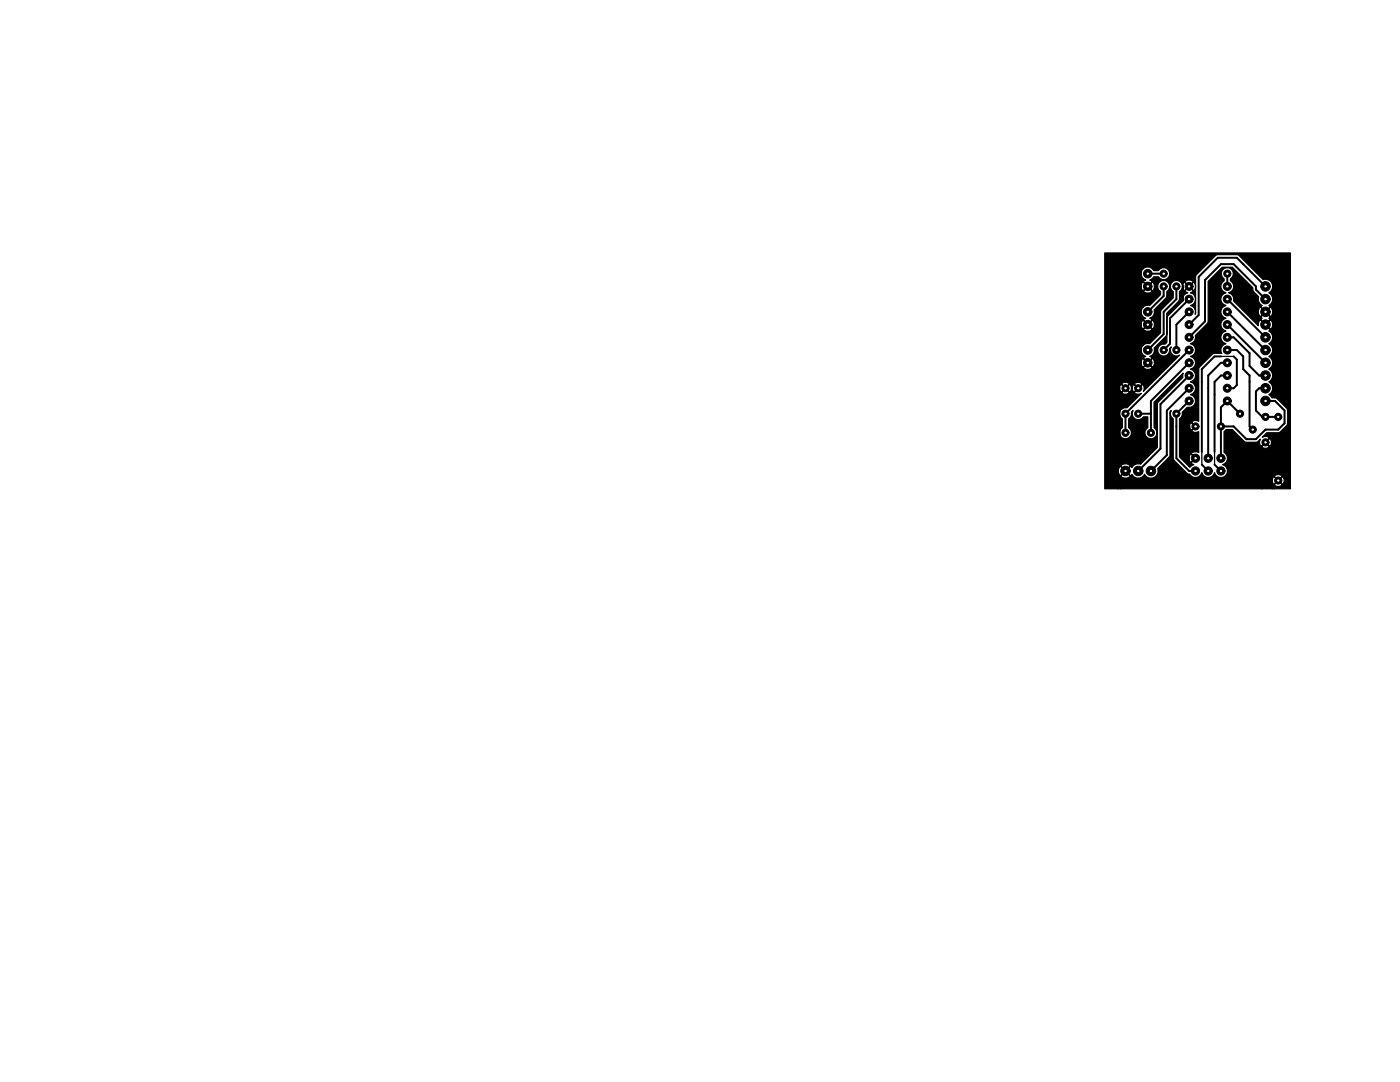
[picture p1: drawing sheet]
<svg xmlns="http://www.w3.org/2000/svg" width="279mm" height="216mm" viewBox="0 0 279 216" stroke-linecap="round" stroke-linejoin="round" font-family="sans-serif">
<g fill="#000">
<path d="M220.5 50.5h37v47h-3.2v-.8l.1 .2a.97 .97 0 0 0 1.5-.2l-.8-.8 .8 .7h.2a1.05 1.05 0 0 0-.2-1.5l-1.6 1.6v.8h-.4v-1.8v.4l.2 .5h.2l.8-.7-.8-.8 .8 .7 .8-.7-.1-.2a.92 .92 0 0 0-1.5 .3h-.2l-.2 .5v1.8h-2.1v-8.4l.1 .2a1.05 1.05 0 0 0 1.4-.2l-.7-.8 .8 .7h.1a1.05 1.05 0 0 0-.1-1.5l-1.6 1.6v8.4h-28.1v-2.6l.1 .3a1.29 1.29 0 0 0 1.7-.3l-.9-.9-.9 .9v2.6h-.5v-3.8v.6l.2 .5 .2 .1 1-.9-.9-1 .9 .9 .9-.9-.1-.2a1.15 1.15 0 0 0-1.7 .3h-.3v-7v.5a1.21 1.21 0 0 0 1.9 .8 1.21 1.21 0 0 0-.1-2.1l.1-1.7a1.18 1.18 0 0 0 .5-1.3l.3-.4-.1 .4a1.2 1.2 0 0 0 .7 1.4 1.2 1.2 0 0 0 1.5-.5h.9v2.1a1.21 1.21 0 0 0-.3 1.8 1.21 1.21 0 0 0 1.8 0 1.21 1.21 0 0 0-.3-1.8v-5l5.8-5.8v.8l-5.1 5.1v8.9l-3.4 3.3h-.2a1.38 1.38 0 0 0-1.5 .7l-.3-.3-1 1 1 .9 .3-.3v.2a1.43 1.43 0 0 0 2.5-.2 1.43 1.43 0 0 0 1.9 .7 1.43 1.43 0 0 0 .7-1.8l2.4-2.5 .1-8.8 .2-.3-.1 .4a1.18 1.18 0 0 0 .5 1.3l.1 8.1 2.7 2.7 .6 .3a1.31 1.31 0 0 0 1.3 .6 1.31 1.31 0 0 0 1.1-1 1.31 1.31 0 0 0 1.2 1 1.31 1.31 0 0 0 1.3-1 1.32 1.32 0 0 0 2.2 .6 1.32 1.32 0 0 0-.6-2.2 1.3 1.3 0 0 0 1-1.1 1.3 1.3 0 0 0-.7-1.3v-4.2l.4-.4h1.2l2.6 2.5 2.1 .1 .5-.2 .4-.5a.96 .96 0 0 0 .3 1.4l1.5-1.5-.1-.2a1.19 1.19 0 0 0-1.3-.1l.9-.8 2.5-.1 1.5-1.4 .2-.4-.1-2.8-2-2.1-.4-.2h-.7l-.6-.7h.2a1.43 1.43 0 0 0-.2-2.5 1.41 1.41 0 0 0 .8-1.3 1.41 1.41 0 0 0-.8-1.2 1.41 1.41 0 0 0 .8-1.3 1.41 1.41 0 0 0-.8-1.3 1.41 1.41 0 0 0 .8-1.2 1.41 1.41 0 0 0-.8-1.3 1.41 1.41 0 0 0 .8-1.3 1.41 1.41 0 0 0-.8-1.3l.3-.3-.9-.9 .9 .9 .2-.1a1.29 1.29 0 0 0-.2-1.8l-.9 1-1-1 1 .9 .9-.9-.3-.3 .3-.3-.9-1 .9 1 .3-.2a1.21 1.21 0 0 0-.3-1.7l-1.9 1.9 .3 .3-.3 .4h-.2l-.3 .6v-2.5v.5l.3 .6 .2 .1 .9-1-.9-.9-.3 .2-.2 .5v3l-4.9-5a1.26 1.26 0 0 0-1-1.6 1.29 1.29 0 0 0 1-1 1.29 1.29 0 0 0-.6-1.4v-.4a1.21 1.21 0 0 0 .2-1.8 1.21 1.21 0 0 0-1.8 0 1.21 1.21 0 0 0 .3 1.8l-.1 .5a1.3 1.3 0 0 0-.5 1.3 1.3 1.3 0 0 0 1 1 1.3 1.3 0 0 0-1.1 1.3 1.3 1.3 0 0 0 1.1 1.3 1.3 1.3 0 0 0-1.1 1.2 1.3 1.3 0 0 0 1.1 1.3 1.3 1.3 0 0 0-1.1 1.3 1.3 1.3 0 0 0 1.1 1.2 1.3 1.3 0 0 0-1.1 1.3 1.3 1.3 0 0 0 1.1 1.3 1.29 1.29 0 0 0-.9 1.9h-1.6l-2.9 2.9-.1 10.7a.97 .97 0 0 0-1.4 .2l.8 .8-.8 .8 .1 .2 .5 .2 .8-.2 .1 4.2-1-.2-.5 .3-.1 .2 .9 .9-.9 .8 .1 .2 .5 .2-.8 .6-.2-.2v-1.9v.5l.2 .5 .2 .1 .8-.9-.8-.8-.3 .3v-6v.4l.2 .5 .2 .1 .7-.8-.7-.8-.2 .1-.2 .5-.1 8.2-1.9-1.9v-7.6a1.18 1.18 0 0 0 .5-1.3l1.2-1a1.3 1.3 0 0 0 1.5-1 1.3 1.3 0 0 0-1-1.6 1.3 1.3 0 0 0 1-1.2 1.3 1.3 0 0 0-1-1.3 1.3 1.3 0 0 0 1-1.3 1.3 1.3 0 0 0-1-1.2 1.3 1.3 0 0 0 1-1.3 1.3 1.3 0 0 0-1-1.3 1.3 1.3 0 0 0 1-1.2 1.3 1.3 0 0 0-1-1.3 1.27 1.27 0 0 0 .9-1.6l2.6-2.6v-8.3l2.8-2.8h2l4.1 4.1 .1 .6 1.1 1.2-.1 .2a1.39 1.39 0 0 0 .8 1.6l-.3 .3 1 .9 .9-.9-.3-.3 .2-.1a1.43 1.43 0 0 0-.2-2.5 1.43 1.43 0 0 0 .7-1.8 1.43 1.43 0 0 0-1.8-.8l-5-4.9h-4.3l-4.2 4.1-.1 7.7a1.25 1.25 0 0 0-.9-1.7 1.3 1.3 0 0 0 1-1.3 1.3 1.3 0 0 0-1-1.3l.5-.2v-.2l-.8-.8 .9 .8 .2-.1a1.06 1.06 0 0 0-.2-1.6l-1.7 1.7 .1 .2 .5 .2-.5 .2a1.44 1.44 0 0 0-.6 1.5v-3.2v.5l.2 .5 .3 .1 .8-.8-.8-.9 .8 .8 .8-.8v-.2a1.01 1.01 0 0 0-1.6 .3h-.3l-.2 .5v3.2l-3.1 3.2v5l-.4 .4a1.21 1.21 0 0 0-1.5 1.1 1.21 1.21 0 0 0 1.3 1.3 1.21 1.21 0 0 0 1.1-1.5l.3-.4-.1 .4a1.2 1.2 0 0 0 .5 1.2 1.2 1.2 0 0 0 1.3 .1l-7.2 7.2 .1-.4-.1-.8v-3.6l.1 .2a1.19 1.19 0 0 0 1.6-.2l-.8-.9 .9 .9 .2-.1a1.19 1.19 0 0 0-.2-1.7l-1.8 1.8v3.6l-.2-.2-1.6 1.6 .1 .2 .4 .2 .9-.2-1.8 1.8v-3v.4l.2 .5h.2l.7-.7-.7-.8 .8 .7 .7-.7-.2-.3v-4.2v.5l.2 .5 .3 .1 .8-.9-.8-.9-.3 .1-.2 .5v-2.5a1.31 1.31 0 0 0 1 1.5l-.4 .2-.1 .2 .9 .9 .8-.9-.1-.2-.3-.2 .3-.1a1.29 1.29 0 0 0 .5-1.5l2.5-2.6 .1-4.4 2.4-2.6 .1-1.7a1.21 1.21 0 0 0 .3-1.8 1.21 1.21 0 0 0-1.8 0 1.21 1.21 0 0 0 .2 1.8v1.2l-2.4 2.6-.1 4.4-2.2 2.2a1.2 1.2 0 0 0-1.2 .2v-3.1l.1 .2a1.19 1.19 0 0 0 1.6-.2l-.8-.9 .9 .8 .2-.1a1.19 1.19 0 0 0-.2-1.6l-1.8 1.8v3.1l-.5 .8v2.6v-7.7v.6l.2 .4 .3 .1 .8-.8-.8-.9-.3 .1-.2 .5v-2.5v.5l.2 .5 .8 .5-.4 .2-.1 .2 .9 .8 .8-.8-.1-.2-.3-.2a1.28 1.28 0 0 0 .8-1.7l2.4-2.3 .2-.4v-.9a1.21 1.21 0 0 0 .2-1.8 1.21 1.21 0 0 0-1.8 0 1.21 1.21 0 0 0 .3 1.8v.6l-2.2 2.2a1.2 1.2 0 0 0-1.2 .2v-3.2l.1 .3a1.19 1.19 0 0 0 1.6-.3l-.8-.8 .9 .8 .2-.1a1.19 1.19 0 0 0-.2-1.6l-1.8 1.7v3.2l-.5 .8v2.5v-7.6v.5l.2 .5 .3 .1 .8-.8-.8-.9-.3 .1-.2 .5v-2.6v.6l.2 .5 .8 .5-.4 .1-.1 .3 .9 .8 .8-.8-.1-.3-.3-.1 .3-.2 .4-.5h1a1.21 1.21 0 0 0 1.8 .3 1.21 1.21 0 0 0 0-1.8 1.21 1.21 0 0 0-1.8 .3h-1v-.1a1.35 1.35 0 0 0-1.4-.6 1.35 1.35 0 0 0-1.1 1v22.1l-.8-.1-.7 .5-.2 .5v3l-1.1 1.1h-.5l-.6 .2v-3.3l.1 .2a1.05 1.05 0 0 0 1.5-.2l-.8-.8 .8 .7h.2a1.05 1.05 0 0 0-.2-1.5l-1.6 1.6v3.3l-.2 .3a1.2 1.2 0 0 0 .4 1.7v1.7l-.4 .4-.2 .4v7v-15.8v.4l.2 .5h.2l.8-.7-.8-.8 .8 .7 .8-.7-.1-.2a.91 .91 0 0 0-1.5 .2l-.2 .1-.2 .5v15.8l-.2 .6v3.8h-2.7z"/>
<circle cx="229.1" cy="57.1" r=".85"/>
<circle cx="229.1" cy="54.6" r=".85"/>
<circle cx="232.2" cy="57.1" r=".71"/>
<circle cx="232.2" cy="54.6" r=".71"/>
<circle cx="234.8" cy="57.1" r=".71"/>
<circle cx="237.3" cy="59.7" r=".8"/>
<circle cx="237.3" cy="57.1" r=".8"/>
<circle cx="244.9" cy="54.6" r=".71"/>
<circle cx="244.9" cy="57.1" r=".8"/>
<circle cx="244.9" cy="59.7" r=".8"/>
<circle cx="252.6" cy="59.7" r=".95"/>
<circle cx="252.6" cy="57.1" r=".95"/>
<circle cx="224.6" cy="77.5" r=".71"/>
<circle cx="227.2" cy="77.5" r=".71"/>
<circle cx="229.1" cy="72.4" r=".85"/>
<circle cx="229.1" cy="64.8" r=".85"/>
<circle cx="229.1" cy="62.2" r=".85"/>
<circle cx="229.1" cy="69.8" r=".85"/>
<circle cx="232.2" cy="69.8" r=".71"/>
<circle cx="234.8" cy="69.8" r=".71"/>
<circle cx="237.3" cy="64.8" r=".8"/>
<circle cx="237.3" cy="62.2" r=".8"/>
<circle cx="237.3" cy="67.3" r=".8"/>
<circle cx="237.3" cy="69.8" r=".8"/>
<circle cx="237.3" cy="72.4" r=".8"/>
<circle cx="237.3" cy="77.5" r=".8"/>
<circle cx="237.3" cy="74.9" r=".8"/>
<circle cx="244.9" cy="62.2" r=".8"/>
<circle cx="244.9" cy="67.3" r=".8"/>
<circle cx="244.9" cy="64.8" r=".8"/>
<circle cx="244.9" cy="69.8" r=".8"/>
<circle cx="244.9" cy="72.4" r=".8"/>
<circle cx="244.9" cy="74.9" r=".8"/>
<circle cx="244.9" cy="77.5" r=".8"/>
<circle cx="252.6" cy="64.8" r=".95"/>
<circle cx="252.6" cy="69.8" r=".95"/>
<circle cx="252.6" cy="62.2" r=".95"/>
<circle cx="252.6" cy="67.3" r=".95"/>
<circle cx="252.6" cy="72.4" r=".95"/>
<circle cx="252.6" cy="77.5" r=".95"/>
<circle cx="252.6" cy="74.9" r=".95"/>
<circle cx="224.6" cy="82.5" r=".71"/>
<circle cx="224.6" cy="86.4" r=".71"/>
<circle cx="224.6" cy="94" r=".95"/>
<circle cx="227.2" cy="82.5" r=".71"/>
<circle cx="227.2" cy="94" r=".95"/>
<circle cx="229.7" cy="86.4" r=".71"/>
<circle cx="229.7" cy="94" r=".95"/>
<circle cx="234.8" cy="82.5" r=".71"/>
<circle cx="237.3" cy="80" r=".8"/>
<circle cx="238.6" cy="85.1" r=".71"/>
<circle cx="238.6" cy="91.4" r=".83"/>
<circle cx="238.6" cy="94" r=".83"/>
<circle cx="241.1" cy="91.4" r=".83"/>
<circle cx="241.1" cy="94" r=".83"/>
<circle cx="243.7" cy="85.1" r=".71"/>
<circle cx="243.7" cy="91.4" r=".83"/>
<circle cx="243.7" cy="94" r=".83"/>
<circle cx="244.9" cy="80" r=".8"/>
<circle cx="247.5" cy="82.5" r=".71"/>
<circle cx="250" cy="85.7" r=".71"/>
<circle cx="252.6" cy="88.3" r=".71"/>
<circle cx="252.6" cy="83.2" r=".71"/>
<circle cx="252.6" cy="80" r=".95"/>
<circle cx="255.1" cy="95.9" r=".71"/>
<circle cx="255.1" cy="83.2" r=".71"/>
</g>
<g fill="none" stroke="#000" stroke-width=".2">
<circle cx="229.1" cy="57.1" r=".85"/>
<circle cx="229.1" cy="54.6" r=".85"/>
<circle cx="232.2" cy="57.1" r=".71"/>
<circle cx="232.2" cy="54.6" r=".71"/>
<circle cx="234.8" cy="57.1" r=".71"/>
<circle cx="237.3" cy="59.7" r=".8"/>
<circle cx="237.3" cy="57.1" r=".8"/>
<circle cx="244.9" cy="54.6" r=".71"/>
<circle cx="244.9" cy="57.1" r=".8"/>
<circle cx="244.9" cy="59.7" r=".8"/>
<circle cx="252.6" cy="59.7" r=".95"/>
<circle cx="252.6" cy="57.1" r=".95"/>
<circle cx="224.6" cy="77.5" r=".71"/>
<circle cx="227.2" cy="77.5" r=".71"/>
<circle cx="229.1" cy="72.4" r=".85"/>
<circle cx="229.1" cy="64.8" r=".85"/>
<circle cx="229.1" cy="62.2" r=".85"/>
<circle cx="229.1" cy="69.8" r=".85"/>
<circle cx="232.2" cy="69.8" r=".71"/>
<circle cx="234.8" cy="69.8" r=".71"/>
<circle cx="237.3" cy="64.8" r=".8"/>
<circle cx="237.3" cy="62.2" r=".8"/>
<circle cx="237.3" cy="67.3" r=".8"/>
<circle cx="237.3" cy="69.8" r=".8"/>
<circle cx="237.3" cy="72.4" r=".8"/>
<circle cx="237.3" cy="77.5" r=".8"/>
<circle cx="237.3" cy="74.9" r=".8"/>
<circle cx="244.9" cy="62.2" r=".8"/>
<circle cx="244.9" cy="67.3" r=".8"/>
<circle cx="244.9" cy="64.8" r=".8"/>
<circle cx="244.9" cy="69.8" r=".8"/>
<circle cx="244.9" cy="72.4" r=".8"/>
<circle cx="244.9" cy="74.9" r=".8"/>
<circle cx="244.9" cy="77.5" r=".8"/>
<circle cx="252.6" cy="64.8" r=".95"/>
<circle cx="252.6" cy="69.8" r=".95"/>
<circle cx="252.6" cy="62.2" r=".95"/>
<circle cx="252.6" cy="67.3" r=".95"/>
<circle cx="252.6" cy="72.4" r=".95"/>
<circle cx="252.6" cy="77.5" r=".95"/>
<circle cx="252.6" cy="74.9" r=".95"/>
<circle cx="224.6" cy="82.5" r=".71"/>
<circle cx="224.6" cy="86.4" r=".71"/>
<circle cx="224.6" cy="94" r=".95"/>
<circle cx="227.2" cy="82.5" r=".71"/>
<circle cx="227.2" cy="94" r=".95"/>
<circle cx="229.7" cy="86.4" r=".71"/>
<circle cx="229.7" cy="94" r=".95"/>
<circle cx="234.8" cy="82.5" r=".71"/>
<circle cx="237.3" cy="80" r=".8"/>
<circle cx="238.6" cy="85.1" r=".71"/>
<circle cx="238.6" cy="91.4" r=".83"/>
<circle cx="238.6" cy="94" r=".83"/>
<circle cx="241.1" cy="91.4" r=".83"/>
<circle cx="241.1" cy="94" r=".83"/>
<circle cx="243.7" cy="85.1" r=".71"/>
<circle cx="243.7" cy="91.4" r=".83"/>
<circle cx="243.7" cy="94" r=".83"/>
<circle cx="244.9" cy="80" r=".8"/>
<circle cx="247.5" cy="82.5" r=".71"/>
<circle cx="250" cy="85.7" r=".71"/>
<circle cx="252.6" cy="88.3" r=".71"/>
<circle cx="252.6" cy="83.2" r=".71"/>
<circle cx="252.6" cy="80" r=".95"/>
<circle cx="255.1" cy="95.9" r=".71"/>
<circle cx="255.1" cy="83.2" r=".71"/>
</g>
<g fill="none" stroke="#000" stroke-width=".4">
<path d="M229.1 54.6h3.1M232.2 57.2v1.9l-3.1 3.1M234.8 57.2v2.5l-2.6 2.5v4.5l-3.1 3.2M237.3 59.7l-3.8 3.8v5.1l-1.3 1.3M244.9 59.7l7.7 7.6M244.9 54.6v2.6M251.9 59.7h.7l-2-1.9v-.6l-4.4-4.5h-2.5l-3.2 3.2v8.2l-3.2 3.2M252.6 57.2l-5.8-5.8h-3.8l-3.8 3.8v7.7l-1.9 1.9M236.7 77.5h.6l-4.4 4.4v8.9l-3.2 3.2M236.7 74.9h.6l-5.7 5.7v8.9l-4.4 4.5M237.3 72.4l-7.6 7.6v6.4M237.3 69.9l-12.7 12.7v3.8"/>
<path d="M237.3 62.2l-2.5 2.6v5.1M243.7 71.1h-1.3l-2.5 2.6v16.5M244.9 69.9h1.9l1.3 1.2v2.6l1.3 1.2v10.2l.6 .6M244.9 74.9h-1.2l-1.3 1.3v14M244.9 67.3h1.3l3.2 3.2v2.5l1.9 1.9h1.3M244.9 64.8l7.7 7.6M244.9 62.2l7.7 7.7M244.9 72.4h-1.2l-2.6 2.5v16.5M246.2 71.1l.6 .7v5l-.6 .7h-1.3M252.6 77.5h-1.3l-.7 .6v3.8l1.3 1.3h3.2M227.2 82.6h2.5M237.3 80l-2.5 2.6v8.8l2.5 2.6h1.3"/>
<path d="M239.9 92.7l1.2 1.3M242.4 92.7l1.3 1.3M247.5 82.6l-2.6-2.6-1.2 1.3v10.1M252.6 80h1.9l1.9 1.9v2.6l-1.3 1.2h-2.5l-2 1.9h-1.9l-2.5-2.5h-2.5"/>
</g>
<path d="M220.5 50.5h37v47h-3.2v-.8l.1 .2a.97 .97 0 0 0 1.5-.2l-.8-.8 .8 .7h.2a1.05 1.05 0 0 0-.2-1.5l-1.6 1.6v.8h-.4v-1.8v.4l.2 .5h.2l.8-.7-.8-.8 .8 .7 .8-.7-.1-.2a.92 .92 0 0 0-1.5 .3h-.2l-.2 .5v1.8h-2.1v-8.4l.1 .2a1.05 1.05 0 0 0 1.4-.2l-.7-.8 .8 .7h.1a1.05 1.05 0 0 0-.1-1.5l-1.6 1.6v8.4h-28.1v-2.6l.1 .3a1.29 1.29 0 0 0 1.7-.3l-.9-.9-.9 .9v2.6h-.5v-3.8v.6l.2 .5 .2 .1 1-.9-.9-1 .9 .9 .9-.9-.1-.2a1.15 1.15 0 0 0-1.7 .3h-.3v-7v.5a1.21 1.21 0 0 0 1.9 .8 1.21 1.21 0 0 0-.1-2.1l.1-1.7a1.18 1.18 0 0 0 .5-1.3l.3-.4-.1 .4a1.2 1.2 0 0 0 .7 1.4 1.2 1.2 0 0 0 1.5-.5h.9v2.1a1.21 1.21 0 0 0-.3 1.8 1.21 1.21 0 0 0 1.8 0 1.21 1.21 0 0 0-.3-1.8v-5l5.8-5.8v.8l-5.1 5.1v8.9l-3.4 3.3h-.2a1.38 1.38 0 0 0-1.5 .7l-.3-.3-1 1 1 .9 .3-.3v.2a1.43 1.43 0 0 0 2.5-.2 1.43 1.43 0 0 0 1.9 .7 1.43 1.43 0 0 0 .7-1.8l2.4-2.5 .1-8.8 .2-.3-.1 .4a1.18 1.18 0 0 0 .5 1.3l.1 8.1 2.7 2.7 .6 .3a1.31 1.31 0 0 0 1.3 .6 1.31 1.31 0 0 0 1.1-1 1.31 1.31 0 0 0 1.2 1 1.31 1.31 0 0 0 1.3-1 1.32 1.32 0 0 0 2.2 .6 1.32 1.32 0 0 0-.6-2.2 1.3 1.3 0 0 0 1-1.1 1.3 1.3 0 0 0-.7-1.3v-4.2l.4-.4h1.2l2.6 2.5 2.1 .1 .5-.2 .4-.5a.96 .96 0 0 0 .3 1.4l1.5-1.5-.1-.2a1.19 1.19 0 0 0-1.3-.1l.9-.8 2.5-.1 1.5-1.4 .2-.4-.1-2.8-2-2.1-.4-.2h-.7l-.6-.7h.2a1.43 1.43 0 0 0-.2-2.5 1.41 1.41 0 0 0 .8-1.3 1.41 1.41 0 0 0-.8-1.2 1.41 1.41 0 0 0 .8-1.3 1.41 1.41 0 0 0-.8-1.3 1.41 1.41 0 0 0 .8-1.2 1.41 1.41 0 0 0-.8-1.3 1.41 1.41 0 0 0 .8-1.3 1.41 1.41 0 0 0-.8-1.3l.3-.3-.9-.9 .9 .9 .2-.1a1.29 1.29 0 0 0-.2-1.8l-.9 1-1-1 1 .9 .9-.9-.3-.3 .3-.3-.9-1 .9 1 .3-.2a1.21 1.21 0 0 0-.3-1.7l-1.9 1.9 .3 .3-.3 .4h-.2l-.3 .6v-2.5v.5l.3 .6 .2 .1 .9-1-.9-.9-.3 .2-.2 .5v3l-4.9-5a1.26 1.26 0 0 0-1-1.6 1.29 1.29 0 0 0 1-1 1.29 1.29 0 0 0-.6-1.4v-.4a1.21 1.21 0 0 0 .2-1.8 1.21 1.21 0 0 0-1.8 0 1.21 1.21 0 0 0 .3 1.8l-.1 .5a1.3 1.3 0 0 0-.5 1.3 1.3 1.3 0 0 0 1 1 1.3 1.3 0 0 0-1.1 1.3 1.3 1.3 0 0 0 1.1 1.3 1.3 1.3 0 0 0-1.1 1.2 1.3 1.3 0 0 0 1.1 1.3 1.3 1.3 0 0 0-1.1 1.3 1.3 1.3 0 0 0 1.1 1.2 1.3 1.3 0 0 0-1.1 1.3 1.3 1.3 0 0 0 1.1 1.3 1.29 1.29 0 0 0-.9 1.9h-1.6l-2.9 2.9-.1 10.7a.97 .97 0 0 0-1.4 .2l.8 .8-.8 .8 .1 .2 .5 .2 .8-.2 .1 4.2-1-.2-.5 .3-.1 .2 .9 .9-.9 .8 .1 .2 .5 .2-.8 .6-.2-.2v-1.9v.5l.2 .5 .2 .1 .8-.9-.8-.8-.3 .3v-6v.4l.2 .5 .2 .1 .7-.8-.7-.8-.2 .1-.2 .5-.1 8.2-1.9-1.9v-7.6a1.18 1.18 0 0 0 .5-1.3l1.2-1a1.3 1.3 0 0 0 1.5-1 1.3 1.3 0 0 0-1-1.6 1.3 1.3 0 0 0 1-1.2 1.3 1.3 0 0 0-1-1.3 1.3 1.3 0 0 0 1-1.3 1.3 1.3 0 0 0-1-1.2 1.3 1.3 0 0 0 1-1.3 1.3 1.3 0 0 0-1-1.3 1.3 1.3 0 0 0 1-1.2 1.3 1.3 0 0 0-1-1.3 1.27 1.27 0 0 0 .9-1.6l2.6-2.6v-8.3l2.8-2.8h2l4.1 4.1 .1 .6 1.1 1.2-.1 .2a1.39 1.39 0 0 0 .8 1.6l-.3 .3 1 .9 .9-.9-.3-.3 .2-.1a1.43 1.43 0 0 0-.2-2.5 1.43 1.43 0 0 0 .7-1.8 1.43 1.43 0 0 0-1.8-.8l-5-4.9h-4.3l-4.2 4.1-.1 7.7a1.25 1.25 0 0 0-.9-1.7 1.3 1.3 0 0 0 1-1.3 1.3 1.3 0 0 0-1-1.3l.5-.2v-.2l-.8-.8 .9 .8 .2-.1a1.06 1.06 0 0 0-.2-1.6l-1.7 1.7 .1 .2 .5 .2-.5 .2a1.44 1.44 0 0 0-.6 1.5v-3.2v.5l.2 .5 .3 .1 .8-.8-.8-.9 .8 .8 .8-.8v-.2a1.01 1.01 0 0 0-1.6 .3h-.3l-.2 .5v3.2l-3.1 3.2v5l-.4 .4a1.21 1.21 0 0 0-1.5 1.1 1.21 1.21 0 0 0 1.3 1.3 1.21 1.21 0 0 0 1.1-1.5l.3-.4-.1 .4a1.2 1.2 0 0 0 .5 1.2 1.2 1.2 0 0 0 1.3 .1l-7.2 7.2 .1-.4-.1-.8v-3.6l.1 .2a1.19 1.19 0 0 0 1.6-.2l-.8-.9 .9 .9 .2-.1a1.19 1.19 0 0 0-.2-1.7l-1.8 1.8v3.6l-.2-.2-1.6 1.6 .1 .2 .4 .2 .9-.2-1.8 1.8v-3v.4l.2 .5h.2l.7-.7-.7-.8 .8 .7 .7-.7-.2-.3v-4.2v.5l.2 .5 .3 .1 .8-.9-.8-.9-.3 .1-.2 .5v-2.5a1.31 1.31 0 0 0 1 1.5l-.4 .2-.1 .2 .9 .9 .8-.9-.1-.2-.3-.2 .3-.1a1.29 1.29 0 0 0 .5-1.5l2.5-2.6 .1-4.4 2.4-2.6 .1-1.7a1.21 1.21 0 0 0 .3-1.8 1.21 1.21 0 0 0-1.8 0 1.21 1.21 0 0 0 .2 1.8v1.2l-2.4 2.6-.1 4.4-2.2 2.2a1.2 1.2 0 0 0-1.2 .2v-3.1l.1 .2a1.19 1.19 0 0 0 1.6-.2l-.8-.9 .9 .8 .2-.1a1.19 1.19 0 0 0-.2-1.6l-1.8 1.8v3.1l-.5 .8v2.6v-7.7v.6l.2 .4 .3 .1 .8-.8-.8-.9-.3 .1-.2 .5v-2.5v.5l.2 .5 .8 .5-.4 .2-.1 .2 .9 .8 .8-.8-.1-.2-.3-.2a1.28 1.28 0 0 0 .8-1.7l2.4-2.3 .2-.4v-.9a1.21 1.21 0 0 0 .2-1.8 1.21 1.21 0 0 0-1.8 0 1.21 1.21 0 0 0 .3 1.8v.6l-2.2 2.2a1.2 1.2 0 0 0-1.2 .2v-3.2l.1 .3a1.19 1.19 0 0 0 1.6-.3l-.8-.8 .9 .8 .2-.1a1.19 1.19 0 0 0-.2-1.6l-1.8 1.7v3.2l-.5 .8v2.5v-7.6v.5l.2 .5 .3 .1 .8-.8-.8-.9-.3 .1-.2 .5v-2.6v.6l.2 .5 .8 .5-.4 .1-.1 .3 .9 .8 .8-.8-.1-.3-.3-.1 .3-.2 .4-.5h1a1.21 1.21 0 0 0 1.8 .3 1.21 1.21 0 0 0 0-1.8 1.21 1.21 0 0 0-1.8 .3h-1v-.1a1.35 1.35 0 0 0-1.4-.6 1.35 1.35 0 0 0-1.1 1v22.1l-.8-.1-.7 .5-.2 .5v3l-1.1 1.1h-.5l-.6 .2v-3.3l.1 .2a1.05 1.05 0 0 0 1.5-.2l-.8-.8 .8 .7h.2a1.05 1.05 0 0 0-.2-1.5l-1.6 1.6v3.3l-.2 .3a1.2 1.2 0 0 0 .4 1.7v1.7l-.4 .4-.2 .4v7v-15.8v.4l.2 .5h.2l.8-.7-.8-.8 .8 .7 .8-.7-.1-.2a.91 .91 0 0 0-1.5 .2l-.2 .1-.2 .5v15.8l-.2 .6v3.8h-2.7zM243.7 71.1h2.5M239.9 90.2v2.5M242.4 90.2v2.5" fill="none" stroke="#000" stroke-width=".25"/>
<circle cx="227.2" cy="82.5" r=".12" fill="#fff"/>
<circle cx="227.2" cy="82.5" r=".12" fill="none" stroke="#fff" stroke-width=".2"/>
<circle cx="227.2" cy="77.5" r=".12" fill="#fff"/>
<circle cx="227.2" cy="77.5" r=".12" fill="none" stroke="#fff" stroke-width=".2"/>
<circle cx="243.7" cy="85.1" r=".12" fill="#fff"/>
<circle cx="243.7" cy="85.1" r=".12" fill="none" stroke="#fff" stroke-width=".2"/>
<circle cx="238.6" cy="85.1" r=".12" fill="#fff"/>
<circle cx="238.6" cy="85.1" r=".12" fill="none" stroke="#fff" stroke-width=".2"/>
<circle cx="224.6" cy="82.5" r=".12" fill="#fff"/>
<circle cx="224.6" cy="82.5" r=".12" fill="none" stroke="#fff" stroke-width=".2"/>
<circle cx="224.6" cy="77.5" r=".12" fill="#fff"/>
<circle cx="224.6" cy="77.5" r=".12" fill="none" stroke="#fff" stroke-width=".2"/>
<circle cx="229.1" cy="54.6" r=".12" fill="#fff"/>
<circle cx="229.1" cy="54.6" r=".12" fill="none" stroke="#fff" stroke-width=".2"/>
<circle cx="229.1" cy="57.1" r=".12" fill="#fff"/>
<circle cx="229.1" cy="57.1" r=".12" fill="none" stroke="#fff" stroke-width=".2"/>
<circle cx="229.1" cy="62.2" r=".12" fill="#fff"/>
<circle cx="229.1" cy="62.2" r=".12" fill="none" stroke="#fff" stroke-width=".2"/>
<circle cx="229.1" cy="64.8" r=".12" fill="#fff"/>
<circle cx="229.1" cy="64.8" r=".12" fill="none" stroke="#fff" stroke-width=".2"/>
<circle cx="229.1" cy="69.8" r=".12" fill="#fff"/>
<circle cx="229.1" cy="69.8" r=".12" fill="none" stroke="#fff" stroke-width=".2"/>
<circle cx="229.1" cy="72.4" r=".12" fill="#fff"/>
<circle cx="229.1" cy="72.4" r=".12" fill="none" stroke="#fff" stroke-width=".2"/>
<circle cx="255.1" cy="95.9" r=".12" fill="#fff"/>
<circle cx="255.1" cy="95.9" r=".12" fill="none" stroke="#fff" stroke-width=".2"/>
<circle cx="255.1" cy="83.2" r=".12" fill="#fff"/>
<circle cx="255.1" cy="83.2" r=".12" fill="none" stroke="#fff" stroke-width=".2"/>
<circle cx="238.6" cy="91.4" r=".12" fill="#fff"/>
<circle cx="238.6" cy="91.4" r=".12" fill="none" stroke="#fff" stroke-width=".2"/>
<circle cx="241.1" cy="91.4" r=".12" fill="#fff"/>
<circle cx="241.1" cy="91.4" r=".12" fill="none" stroke="#fff" stroke-width=".2"/>
<circle cx="243.7" cy="91.4" r=".12" fill="#fff"/>
<circle cx="243.7" cy="91.4" r=".12" fill="none" stroke="#fff" stroke-width=".2"/>
<circle cx="243.7" cy="94" r=".12" fill="#fff"/>
<circle cx="243.7" cy="94" r=".12" fill="none" stroke="#fff" stroke-width=".2"/>
<circle cx="241.1" cy="94" r=".12" fill="#fff"/>
<circle cx="241.1" cy="94" r=".12" fill="none" stroke="#fff" stroke-width=".2"/>
<circle cx="238.6" cy="94" r=".12" fill="#fff"/>
<circle cx="238.6" cy="94" r=".12" fill="none" stroke="#fff" stroke-width=".2"/>
<circle cx="229.7" cy="94" r=".12" fill="#fff"/>
<circle cx="229.7" cy="94" r=".12" fill="none" stroke="#fff" stroke-width=".2"/>
<circle cx="227.2" cy="94" r=".12" fill="#fff"/>
<circle cx="227.2" cy="94" r=".12" fill="none" stroke="#fff" stroke-width=".2"/>
<circle cx="224.6" cy="94" r=".12" fill="#fff"/>
<circle cx="224.6" cy="94" r=".12" fill="none" stroke="#fff" stroke-width=".2"/>
<circle cx="252.6" cy="83.2" r=".12" fill="#fff"/>
<circle cx="252.6" cy="83.2" r=".12" fill="none" stroke="#fff" stroke-width=".2"/>
<circle cx="250" cy="85.7" r=".12" fill="#fff"/>
<circle cx="250" cy="85.7" r=".12" fill="none" stroke="#fff" stroke-width=".2"/>
<circle cx="252.6" cy="88.3" r=".12" fill="#fff"/>
<circle cx="252.6" cy="88.3" r=".12" fill="none" stroke="#fff" stroke-width=".2"/>
<circle cx="234.8" cy="82.5" r=".12" fill="#fff"/>
<circle cx="234.8" cy="82.5" r=".12" fill="none" stroke="#fff" stroke-width=".2"/>
<circle cx="247.5" cy="82.5" r=".12" fill="#fff"/>
<circle cx="247.5" cy="82.5" r=".12" fill="none" stroke="#fff" stroke-width=".2"/>
<circle cx="234.8" cy="69.8" r=".12" fill="#fff"/>
<circle cx="234.8" cy="69.8" r=".12" fill="none" stroke="#fff" stroke-width=".2"/>
<circle cx="234.8" cy="57.1" r=".12" fill="#fff"/>
<circle cx="234.8" cy="57.1" r=".12" fill="none" stroke="#fff" stroke-width=".2"/>
<circle cx="232.2" cy="69.8" r=".12" fill="#fff"/>
<circle cx="232.2" cy="69.8" r=".12" fill="none" stroke="#fff" stroke-width=".2"/>
<circle cx="232.2" cy="57.1" r=".12" fill="#fff"/>
<circle cx="232.2" cy="57.1" r=".12" fill="none" stroke="#fff" stroke-width=".2"/>
<circle cx="244.9" cy="54.6" r=".12" fill="#fff"/>
<circle cx="244.9" cy="54.6" r=".12" fill="none" stroke="#fff" stroke-width=".2"/>
<circle cx="232.2" cy="54.6" r=".12" fill="#fff"/>
<circle cx="232.2" cy="54.6" r=".12" fill="none" stroke="#fff" stroke-width=".2"/>
<circle cx="237.3" cy="67.3" r=".12" fill="#fff"/>
<circle cx="237.3" cy="67.3" r=".12" fill="none" stroke="#fff" stroke-width=".2"/>
<circle cx="237.3" cy="69.8" r=".12" fill="#fff"/>
<circle cx="237.3" cy="69.8" r=".12" fill="none" stroke="#fff" stroke-width=".2"/>
<circle cx="237.3" cy="80" r=".12" fill="#fff"/>
<circle cx="237.3" cy="80" r=".12" fill="none" stroke="#fff" stroke-width=".2"/>
<circle cx="237.3" cy="77.5" r=".12" fill="#fff"/>
<circle cx="237.3" cy="77.5" r=".12" fill="none" stroke="#fff" stroke-width=".2"/>
<circle cx="237.3" cy="74.9" r=".12" fill="#fff"/>
<circle cx="237.3" cy="74.9" r=".12" fill="none" stroke="#fff" stroke-width=".2"/>
<circle cx="237.3" cy="72.4" r=".12" fill="#fff"/>
<circle cx="237.3" cy="72.4" r=".12" fill="none" stroke="#fff" stroke-width=".2"/>
<circle cx="237.3" cy="64.8" r=".12" fill="#fff"/>
<circle cx="237.3" cy="64.8" r=".12" fill="none" stroke="#fff" stroke-width=".2"/>
<circle cx="237.3" cy="62.2" r=".12" fill="#fff"/>
<circle cx="237.3" cy="62.2" r=".12" fill="none" stroke="#fff" stroke-width=".2"/>
<circle cx="237.3" cy="59.7" r=".12" fill="#fff"/>
<circle cx="237.3" cy="59.7" r=".12" fill="none" stroke="#fff" stroke-width=".2"/>
<circle cx="237.3" cy="57.1" r=".12" fill="#fff"/>
<circle cx="237.3" cy="57.1" r=".12" fill="none" stroke="#fff" stroke-width=".2"/>
<circle cx="244.9" cy="57.1" r=".12" fill="#fff"/>
<circle cx="244.9" cy="57.1" r=".12" fill="none" stroke="#fff" stroke-width=".2"/>
<circle cx="244.9" cy="59.7" r=".12" fill="#fff"/>
<circle cx="244.9" cy="59.7" r=".12" fill="none" stroke="#fff" stroke-width=".2"/>
<circle cx="244.9" cy="62.2" r=".12" fill="#fff"/>
<circle cx="244.9" cy="62.2" r=".12" fill="none" stroke="#fff" stroke-width=".2"/>
<circle cx="244.9" cy="64.8" r=".12" fill="#fff"/>
<circle cx="244.9" cy="64.8" r=".12" fill="none" stroke="#fff" stroke-width=".2"/>
<circle cx="244.9" cy="67.3" r=".12" fill="#fff"/>
<circle cx="244.9" cy="67.3" r=".12" fill="none" stroke="#fff" stroke-width=".2"/>
<circle cx="244.9" cy="69.8" r=".12" fill="#fff"/>
<circle cx="244.9" cy="69.8" r=".12" fill="none" stroke="#fff" stroke-width=".2"/>
<circle cx="244.9" cy="72.4" r=".12" fill="#fff"/>
<circle cx="244.9" cy="72.4" r=".12" fill="none" stroke="#fff" stroke-width=".2"/>
<circle cx="244.9" cy="74.9" r=".12" fill="#fff"/>
<circle cx="244.9" cy="74.9" r=".12" fill="none" stroke="#fff" stroke-width=".2"/>
<circle cx="244.9" cy="77.5" r=".12" fill="#fff"/>
<circle cx="244.9" cy="77.5" r=".12" fill="none" stroke="#fff" stroke-width=".2"/>
<circle cx="244.9" cy="80" r=".12" fill="#fff"/>
<circle cx="244.9" cy="80" r=".12" fill="none" stroke="#fff" stroke-width=".2"/>
<circle cx="224.6" cy="86.4" r=".12" fill="#fff"/>
<circle cx="224.6" cy="86.4" r=".12" fill="none" stroke="#fff" stroke-width=".2"/>
<circle cx="229.7" cy="86.4" r=".12" fill="#fff"/>
<circle cx="229.7" cy="86.4" r=".12" fill="none" stroke="#fff" stroke-width=".2"/>
<circle cx="252.6" cy="59.7" r=".12" fill="#fff"/>
<circle cx="252.6" cy="59.7" r=".12" fill="none" stroke="#fff" stroke-width=".2"/>
<circle cx="252.6" cy="57.1" r=".12" fill="#fff"/>
<circle cx="252.6" cy="57.1" r=".12" fill="none" stroke="#fff" stroke-width=".2"/>
<circle cx="252.6" cy="62.2" r=".12" fill="#fff"/>
<circle cx="252.6" cy="62.2" r=".12" fill="none" stroke="#fff" stroke-width=".2"/>
<circle cx="252.6" cy="64.8" r=".12" fill="#fff"/>
<circle cx="252.6" cy="64.8" r=".12" fill="none" stroke="#fff" stroke-width=".2"/>
<circle cx="252.6" cy="67.3" r=".12" fill="#fff"/>
<circle cx="252.6" cy="67.3" r=".12" fill="none" stroke="#fff" stroke-width=".2"/>
<circle cx="252.6" cy="69.8" r=".12" fill="#fff"/>
<circle cx="252.6" cy="69.8" r=".12" fill="none" stroke="#fff" stroke-width=".2"/>
<circle cx="252.6" cy="80" r=".12" fill="#fff"/>
<circle cx="252.6" cy="80" r=".12" fill="none" stroke="#fff" stroke-width=".2"/>
<circle cx="252.6" cy="77.5" r=".12" fill="#fff"/>
<circle cx="252.6" cy="77.5" r=".12" fill="none" stroke="#fff" stroke-width=".2"/>
<circle cx="252.6" cy="74.9" r=".12" fill="#fff"/>
<circle cx="252.6" cy="74.9" r=".12" fill="none" stroke="#fff" stroke-width=".2"/>
<circle cx="252.6" cy="72.4" r=".12" fill="#fff"/>
<circle cx="252.6" cy="72.4" r=".12" fill="none" stroke="#fff" stroke-width=".2"/>
</svg>
